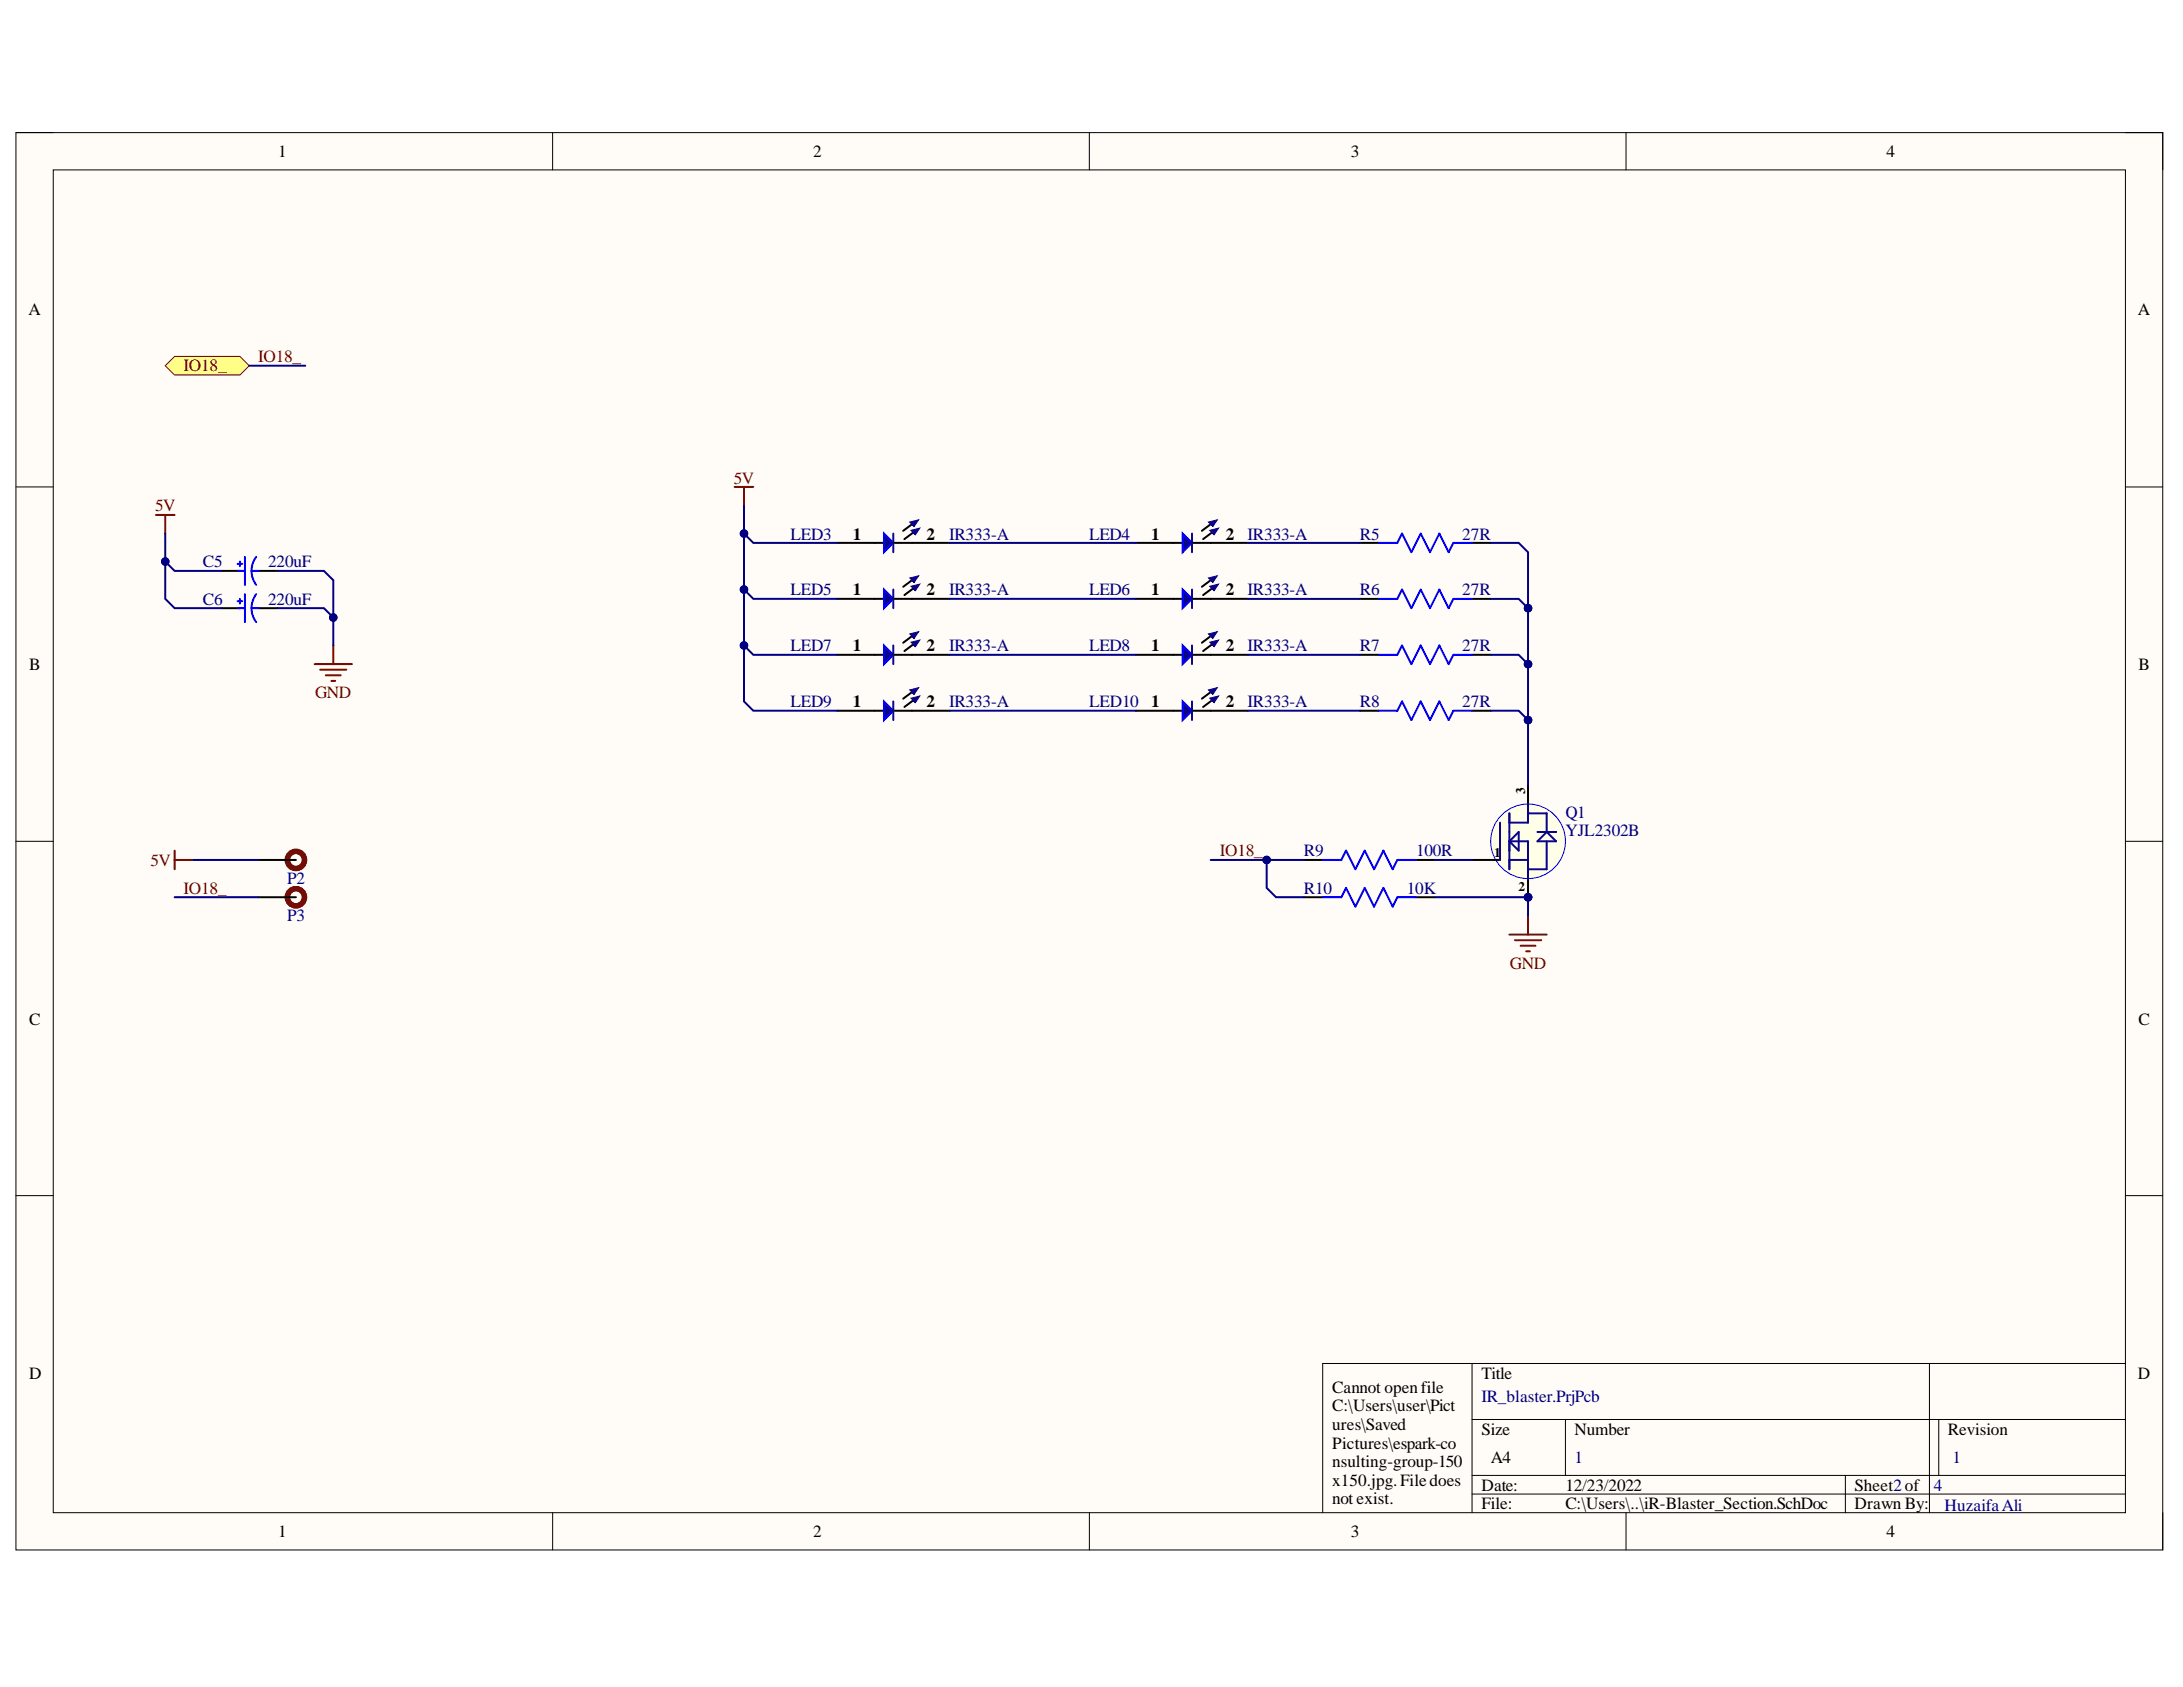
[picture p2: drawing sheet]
<svg xmlns="http://www.w3.org/2000/svg" width="279mm" height="216mm" viewBox="0 0 279 216" stroke-linecap="round" stroke-linejoin="round" font-family="sans-serif">
<defs><g id="words">
<g font-size="2.2">
<text x="35.6" y="20.1">1</text>
<text x="104.1" y="20.1">2</text>
<text x="172.9" y="20.1">3</text>
<text x="241.4" y="20.1">4</text>
<text x="3.6" y="40.4">A</text>
<text x="273.6" y="40.4">A</text>
<text x="109.1" y="69.1">1</text>
<text x="118.6" y="69.1">2</text>
<text x="147.3" y="69.1">1</text>
<text x="156.9" y="69.1">2</text>
<text x="109.1" y="76.2">1</text>
<text x="118.6" y="76.2">2</text>
<text x="147.3" y="76.2">1</text>
<text x="156.9" y="76.2">2</text>
<text x="109.1" y="83.3">1</text>
<text x="118.6" y="83.3">2</text>
<text x="147.3" y="83.3">1</text>
<text x="156.9" y="83.3">2</text>
<text x="3.7" y="85.7">B</text>
<text x="273.7" y="85.7">B</text>
<text x="109.1" y="90.5">1</text>
<text x="118.6" y="90.5">2</text>
<text x="147.3" y="90.5">1</text>
<text x="156.9" y="90.5">2</text>
<text x="3.7" y="131.1">C</text>
<text x="273.7" y="131.1">C</text>
<text x="3.7" y="176.5">D</text>
<text x="170.5" y="178.3">Cannot openfile</text>
<text x="189.6" y="176.5">Title</text>
<text x="273.6" y="176.5">D</text>
<text x="170.5" y="180.6">C:\Users\user\Pict</text>
<text x="170.5" y="183">ures\Saved</text>
<text x="170.5" y="185.4">Pictures\espark-co</text>
<text x="189.6" y="183.6">Size</text>
<text x="201.5" y="183.6">Number</text>
<text x="249.3" y="183.6">Revision</text>
<text x="170.5" y="187.8">nsulting-group-150</text>
<text x="170.5" y="190.2">x150.jpg.Filedoes</text>
<text x="189.6" y="190.8">Date:</text>
<text x="190.8" y="187.2">A4</text>
<text x="200.3" y="190.8">12/23/2022</text>
<text x="237.4" y="190.8">Sheet2of</text>
<text x="35.6" y="196.8">1</text>
<text x="104.1" y="196.8">2</text>
<text x="170.5" y="192.5">not exist.</text>
<text x="172.9" y="196.8">3</text>
<text x="189.6" y="193.1">File:</text>
<text x="200.3" y="193.1">C:\Users\..\iR-Blaster_Section.SchDoc</text>
<text x="237.4" y="193.1">Drawn By:</text>
<text x="241.4" y="196.8">4</text>
</g>
<g font-size="2.2" fill="#800000">
<text x="23.5" y="47.5">IO18_</text>
<text x="33.1" y="46.4">IO18_</text>
<text x="19.9" y="65.4">5V</text>
<text x="93.9" y="61.9">5V</text>
<text x="40.3" y="89.3">GND</text>
<text x="19.3" y="110.8">5V</text>
<text x="156.1" y="109.6">IO18_</text>
<text x="23.5" y="114.4">IO18_</text>
<text x="193.2" y="124">GND</text>
</g>
<g font-size="2.2" fill="#000080">
<text x="101.2" y="69.1">LED3</text>
<text x="121.5" y="69.1">IR333-A</text>
<text x="139.4" y="69.1">LED4</text>
<text x="159.7" y="69.1">IR333-A</text>
<text x="174.1" y="69.1">R5</text>
<text x="187.2" y="69.1">27R</text>
<text x="26" y="72.6">C5</text>
<text x="26" y="77.4">C6</text>
<text x="34.3" y="72.6">220uF</text>
<text x="34.3" y="77.4">220uF</text>
<text x="101.2" y="76.2">LED5</text>
<text x="121.5" y="76.2">IR333-A</text>
<text x="139.4" y="76.2">LED6</text>
<text x="159.7" y="76.2">IR333-A</text>
<text x="174.1" y="76.2">R6</text>
<text x="187.2" y="76.2">27R</text>
<text x="101.2" y="83.3">LED7</text>
<text x="121.5" y="83.3">IR333-A</text>
<text x="139.4" y="83.3">LED8</text>
<text x="159.7" y="83.3">IR333-A</text>
<text x="174.1" y="83.3">R7</text>
<text x="187.2" y="83.3">27R</text>
<text x="101.2" y="90.5">LED9</text>
<text x="121.5" y="90.5">IR333-A</text>
<text x="139.4" y="90.5">LED10</text>
<text x="159.7" y="90.5">IR333-A</text>
<text x="174.1" y="90.5">R8</text>
<text x="187.2" y="90.5">27R</text>
<text x="200.3" y="104.6">Q1</text>
<text x="200.3" y="107">YJL2302B</text>
<text x="36.8" y="113.1">P2</text>
<text x="166.9" y="109.6">R9</text>
<text x="181.2" y="109.6">100R</text>
<text x="36.8" y="117.9">P3</text>
<text x="166.9" y="114.4">R10</text>
<text x="180.1" y="114.4">10K</text>
<text x="189.6" y="179.4">IR_blaster.PrjPcb</text>
<text x="201.5" y="187.2">1</text>
<text x="247.5" y="190.8">4</text>
<text x="249.9" y="187.2">1</text>
<text x="248.9" y="193.4">Huzaifa Ali</text>
</g>
<g font-size="1.7">
<text x="195.2" y="101.7" transform="rotate(-90 195.2 101.7)">3</text>
<text x="191.2" y="109.7">1</text>
<text x="194.3" y="114">2</text>
</g>
</g></defs>
<path d="M2 17h274.8v181.4h-274.8z" fill-rule="evenodd" fill="#fffcf8"/>
<path d="M2 17h274.8v181.4h-274.8z" fill="none" stroke="#000" stroke-width=".13"/>
<path d="M6.8 21.7h265.2v171.9h-265.2z" fill-rule="evenodd" fill="#fffcf8"/>
<g fill="none" stroke="#000" stroke-width=".13">
<path d="M2 17h4.8M70.7 17v4.7M139.4 17v4.7M208.1 17v4.7M272 17h4.8v4.7M6.8 21.7h265.2v171.9h-265.2zM2 62.3h4.8M272 62.3h4.8M2 107.7h4.8M272 107.7h4.8M2 153h4.8M272 153h4.8"/>
<path d="M188.4 174.5v19.1M246.9 174.5v19.1M272 174.5h-102.7v19.1M70.7 193.6v4.8M139.4 193.6v4.8M188.4 181.7h83.6M188.4 188.8h83.6M188.4 191.2h83.6M200.4 181.7v7.1M208.1 193.6v4.8M236.2 188.8v4.8M248.1 181.7v7.1"/>
<path d="M276.8 193.6v4.8"/>
</g>
<path d="M107.2 69.5h5.9M116.7 69.5h4.8" fill="none" stroke="#000" stroke-width=".25"/>
<path d="M113.1 68.3l1.2 1.2-1.2 1.2z" fill="#0c0087"/>
<path d="M113.1 68.3l1.2 1.2-1.2 1.2z" fill="none" stroke="#00f" stroke-width=".25"/>
<path d="M114.3 69.5h2.4M116.7 67.1l-1.1 .8" fill="none" stroke="#000" stroke-width=".25"/>
<path d="M116.4 66.8l1.2-.3-.6 .9z" fill-rule="evenodd" fill="#0c0087"/>
<path d="M116.4 66.8l1.2-.3-.6 .9z" fill="none" stroke="#0c0087" stroke-width=".13"/>
<path d="M116.9 68.2l-1.1 .8" fill="none" stroke="#000" stroke-width=".25"/>
<path d="M116.6 67.9l1.1-.3-.5 .8z" fill-rule="evenodd" fill="#0c0087"/>
<path d="M116.6 67.9l1.1-.3-.5 .8z" fill="none" stroke="#0c0087" stroke-width=".13"/>
<path d="M114.3 68.3v2.4" fill="none" stroke="#11037f" stroke-width=".25"/>
<path d="M145.4 69.5h6M155 69.5h4.7" fill="none" stroke="#000" stroke-width=".25"/>
<path d="M151.4 68.3l1.2 1.2-1.2 1.2z" fill="#0c0087"/>
<path d="M151.4 68.3l1.2 1.2-1.2 1.2z" fill="none" stroke="#00f" stroke-width=".25"/>
<path d="M152.6 69.5h2.4M155 67.1l-1.2 .8" fill="none" stroke="#000" stroke-width=".25"/>
<path d="M154.7 66.8l1.1-.3-.6 .9z" fill-rule="evenodd" fill="#0c0087"/>
<path d="M154.7 66.8l1.1-.3-.6 .9z" fill="none" stroke="#0c0087" stroke-width=".13"/>
<path d="M155.1 68.2l-1.1 .8" fill="none" stroke="#000" stroke-width=".25"/>
<path d="M154.8 67.9l1.2-.3-.6 .8z" fill-rule="evenodd" fill="#0c0087"/>
<path d="M154.8 67.9l1.2-.3-.6 .8z" fill="none" stroke="#0c0087" stroke-width=".13"/>
<path d="M152.6 68.3v2.4" fill="none" stroke="#11037f" stroke-width=".25"/>
<circle cx="195.6" cy="114.8" r=".48" fill="#000080"/>
<circle cx="195.6" cy="114.8" r=".48" fill="none" stroke="#000080" stroke-width=".13"/>
<circle cx="195.6" cy="107.7" r="4.8" fill="#ffffe8"/>
<circle cx="195.6" cy="107.7" r="4.8" fill="none" stroke="#00f" stroke-width=".13"/>
<path d="M195.6 100.5v2.4M195.6 112.4v2.4" fill="none" stroke="#000" stroke-width=".25"/>
<circle cx="195.6" cy="114.8" r=".48" fill="#000080"/>
<circle cx="195.6" cy="114.8" r=".48" fill="none" stroke="#000080" stroke-width=".13"/>
<path d="M107.2 76.6h5.9M116.7 76.6h4.8M166.9 110.1h2.4M181.2 110.1h2.4M188.4 110.1h3.6" fill="none" stroke="#000" stroke-width=".25"/>
<path d="M192 105.3v4.8M193.2 107.7h2.4v4.7M193.2 104.1v7.1M193.2 110.1h2.4M193.2 107.7l1.2-1.2v2.4zM195.6 102.9v2.4h-2.4M195.6 104.1h2.4v2.4M196.8 107.7l1.2-1.2 1.2 1.2zM196.8 106.5h2.4M198 107.7v3.5h-2.4" fill="none" stroke="#0c0087" stroke-width=".25"/>
<path d="M169.3 110.1h2.4l.6-1.2 1.2 2.3 1.2-2.3 1.2 2.3 1.2-2.3 1.2 2.3 .5-1.1h2.4" fill="none" stroke="#00f" stroke-width=".25"/>
<path d="M113.1 75.4l1.2 1.2-1.2 1.2z" fill="#0c0087"/>
<path d="M113.1 75.4l1.2 1.2-1.2 1.2z" fill="none" stroke="#00f" stroke-width=".25"/>
<path d="M114.3 76.6h2.4M116.7 74.3l-1.1 .8" fill="none" stroke="#000" stroke-width=".25"/>
<path d="M116.4 74l1.2-.3-.6 .8z" fill-rule="evenodd" fill="#0c0087"/>
<path d="M116.4 74l1.2-.3-.6 .8z" fill="none" stroke="#0c0087" stroke-width=".13"/>
<path d="M116.9 75.3l-1.1 .9" fill="none" stroke="#000" stroke-width=".25"/>
<path d="M116.6 75l1.1-.2-.5 .8z" fill-rule="evenodd" fill="#0c0087"/>
<path d="M116.6 75l1.1-.2-.5 .8z" fill="none" stroke="#0c0087" stroke-width=".13"/>
<path d="M114.3 75.4v2.4" fill="none" stroke="#11037f" stroke-width=".25"/>
<path d="M145.4 76.6h6M155 76.6h4.7" fill="none" stroke="#000" stroke-width=".25"/>
<path d="M151.4 75.4l1.2 1.2-1.2 1.2z" fill="#0c0087"/>
<path d="M151.4 75.4l1.2 1.2-1.2 1.2z" fill="none" stroke="#00f" stroke-width=".25"/>
<path d="M152.6 76.6h2.4M155 74.3l-1.2 .8" fill="none" stroke="#000" stroke-width=".25"/>
<path d="M154.7 74l1.1-.3-.6 .8z" fill-rule="evenodd" fill="#0c0087"/>
<path d="M154.7 74l1.1-.3-.6 .8z" fill="none" stroke="#0c0087" stroke-width=".13"/>
<path d="M155.1 75.3l-1.1 .9" fill="none" stroke="#000" stroke-width=".25"/>
<path d="M154.8 75l1.2-.2-.6 .8z" fill-rule="evenodd" fill="#0c0087"/>
<path d="M154.8 75l1.2-.2-.6 .8z" fill="none" stroke="#0c0087" stroke-width=".13"/>
<path d="M152.6 75.4v2.4" fill="none" stroke="#11037f" stroke-width=".25"/>
<path d="M107.2 83.8h5.9M116.7 83.8h4.8" fill="none" stroke="#000" stroke-width=".25"/>
<path d="M113.1 82.6l1.2 1.2-1.2 1.2z" fill="#0c0087"/>
<path d="M113.1 82.6l1.2 1.2-1.2 1.2z" fill="none" stroke="#00f" stroke-width=".25"/>
<path d="M114.3 83.8h2.4M116.7 81.4l-1.1 .9" fill="none" stroke="#000" stroke-width=".25"/>
<path d="M116.4 81.1l1.2-.3-.6 .9z" fill-rule="evenodd" fill="#0c0087"/>
<path d="M116.4 81.1l1.2-.3-.6 .9z" fill="none" stroke="#0c0087" stroke-width=".13"/>
<path d="M116.9 82.5l-1.1 .8" fill="none" stroke="#000" stroke-width=".25"/>
<path d="M116.6 82.2l1.1-.3-.5 .9z" fill-rule="evenodd" fill="#0c0087"/>
<path d="M116.6 82.2l1.1-.3-.5 .9z" fill="none" stroke="#0c0087" stroke-width=".13"/>
<path d="M114.3 82.6v2.4" fill="none" stroke="#11037f" stroke-width=".25"/>
<path d="M145.4 83.8h6M155 83.8h4.7" fill="none" stroke="#000" stroke-width=".25"/>
<path d="M151.4 82.6l1.2 1.2-1.2 1.2z" fill="#0c0087"/>
<path d="M151.4 82.6l1.2 1.2-1.2 1.2z" fill="none" stroke="#00f" stroke-width=".25"/>
<path d="M152.6 83.8h2.4M155 81.4l-1.2 .9" fill="none" stroke="#000" stroke-width=".25"/>
<path d="M154.7 81.1l1.1-.3-.6 .9z" fill-rule="evenodd" fill="#0c0087"/>
<path d="M154.7 81.1l1.1-.3-.6 .9z" fill="none" stroke="#0c0087" stroke-width=".13"/>
<path d="M155.1 82.5l-1.1 .8" fill="none" stroke="#000" stroke-width=".25"/>
<path d="M154.8 82.2l1.2-.3-.6 .9z" fill-rule="evenodd" fill="#0c0087"/>
<path d="M154.8 82.2l1.2-.3-.6 .9z" fill="none" stroke="#0c0087" stroke-width=".13"/>
<path d="M152.6 82.6v2.4" fill="none" stroke="#11037f" stroke-width=".25"/>
<path d="M107.2 91h5.9M116.7 91h4.8" fill="none" stroke="#000" stroke-width=".25"/>
<path d="M113.1 89.8l1.2 1.2-1.2 1.2z" fill="#0c0087"/>
<path d="M113.1 89.8l1.2 1.2-1.2 1.2z" fill="none" stroke="#00f" stroke-width=".25"/>
<path d="M114.3 91h2.4M116.7 88.6l-1.1 .8" fill="none" stroke="#000" stroke-width=".25"/>
<path d="M116.4 88.3l1.2-.3-.6 .9z" fill-rule="evenodd" fill="#0c0087"/>
<path d="M116.4 88.3l1.2-.3-.6 .9z" fill="none" stroke="#0c0087" stroke-width=".13"/>
<path d="M116.9 89.6l-1.1 .9" fill="none" stroke="#000" stroke-width=".25"/>
<path d="M116.6 89.4l1.1-.3-.5 .8z" fill-rule="evenodd" fill="#0c0087"/>
<path d="M116.6 89.4l1.1-.3-.5 .8z" fill="none" stroke="#0c0087" stroke-width=".13"/>
<path d="M114.3 89.8v2.4" fill="none" stroke="#11037f" stroke-width=".25"/>
<path d="M145.4 91h6M155 91h4.7" fill="none" stroke="#000" stroke-width=".25"/>
<path d="M151.4 89.8l1.2 1.2-1.2 1.2z" fill="#0c0087"/>
<path d="M151.4 89.8l1.2 1.2-1.2 1.2z" fill="none" stroke="#00f" stroke-width=".25"/>
<path d="M152.6 91h2.4M155 88.6l-1.2 .8" fill="none" stroke="#000" stroke-width=".25"/>
<path d="M154.7 88.3l1.1-.3-.6 .9z" fill-rule="evenodd" fill="#0c0087"/>
<path d="M154.7 88.3l1.1-.3-.6 .9z" fill="none" stroke="#0c0087" stroke-width=".13"/>
<path d="M155.1 89.6l-1.1 .9" fill="none" stroke="#000" stroke-width=".25"/>
<path d="M154.8 89.4l1.2-.3-.6 .8z" fill-rule="evenodd" fill="#0c0087"/>
<path d="M154.8 89.4l1.2-.3-.6 .8z" fill="none" stroke="#0c0087" stroke-width=".13"/>
<path d="M152.6 89.8v2.4" fill="none" stroke="#11037f" stroke-width=".25"/>
<g fill="none" stroke="#800000" stroke-width=".25">
<path d="M20 65.9h2.3M21.1 65.9v2.4M94 62.3h2.4M95.2 62.3v2.4M40.3 85h4.7M41 85.7h3.3M41.7 86.4h1.9M42.4 87.1h.5M42.7 82.6v2.4M22.3 108.9v2.3M22.3 110.1h2.4M193.2 119.6h4.8"/>
<path d="M195.6 117.2v2.4M193.9 120.3h3.4M194.6 121h1.9M195.3 121.8h.5"/>
</g>
<path d="M28.3 73.1h2.4M28.3 77.8h2.4M33.1 73.1h2.4M33.1 77.8h2.4M33.1 110.1h4.8M33.1 114.8h4.8M166.9 114.8h2.4M181.2 114.8h2.4" fill="none" stroke="#000" stroke-width=".25"/>
<g fill="none" stroke="#00f" stroke-width=".25">
<path d="M30.4 72.2h.6M30.4 76.9h.6M30.5 73.1h.9M30.5 77.8h.9M30.7 71.9v.6M30.7 76.6v.6M31.4 71.3v3.6M31.4 76v3.6M32.2 73.1h.9M32.2 77.8h.9M32.8 71.3a2.98 2.98 0 0 0 0 3.6M32.8 76a2.97 2.97 0 0 0 0 3.6"/>
<path d="M169.3 114.8h2.4l.6-1.2 1.2 2.4 1.2-2.4 1.2 2.4 1.2-2.4 1.2 2.4 .5-1.2h2.4"/>
</g>
<g fill="none" stroke="#5b0f00" stroke-width=".68">
<circle cx="37.9" cy="114.8" r="1.1"/>
<circle cx="37.9" cy="110.1" r="1.1"/>
</g>
<path d="M21.1 46.8l1.2-1.2h8.4l1.2 1.2-1.2 1.2h-8.4z" fill-rule="evenodd" fill="#ffff80"/>
<path d="M21.1 46.8l1.2-1.2h8.4l1.2 1.2-1.2 1.2h-8.4z" fill="none" stroke="#800000" stroke-width=".13"/>
<path d="M174.1 69.5h2.4M174.1 76.6h2.4M188.4 69.5h2.4M188.4 76.6h2.4M174.1 83.8h2.4M174.1 91h2.4M188.4 83.8h2.4M188.4 91h2.4" fill="none" stroke="#000" stroke-width=".25"/>
<path d="M176.5 69.5h2.3l.6-1.2 1.2 2.4 1.2-2.4 1.2 2.4 1.2-2.4 1.2 2.4 .6-1.2h2.4M176.5 76.6h2.3l.6-1.1 1.2 2.3 1.2-2.3 1.2 2.3 1.2-2.3 1.2 2.3 .6-1.2h2.4M176.5 83.8h2.3l.6-1.2 1.2 2.4 1.2-2.4 1.2 2.4 1.2-2.4 1.2 2.4 .6-1.2h2.4M176.5 91h2.3l.6-1.2 1.2 2.4 1.2-2.4 1.2 2.4 1.2-2.4 1.2 2.4 .6-1.2h2.4" fill="none" stroke="#00f" stroke-width=".25"/>
<path d="M121.5 69.5h23.9M121.5 76.6h23.9M95.2 82.6l1.2 1.2h10.8M121.5 83.8h23.9M121.5 91h23.9" fill="none" stroke="#000080" stroke-width=".25"/>
<circle cx="95.2" cy="82.6" r=".48" fill="#000080"/>
<circle cx="95.2" cy="82.6" r=".48" fill="none" stroke="#000080" stroke-width=".13"/>
<path d="M95.2 75.4l1.2 1.2h10.8" fill="none" stroke="#000080" stroke-width=".25"/>
<circle cx="95.2" cy="75.4" r=".48" fill="#000080"/>
<circle cx="95.2" cy="75.4" r=".48" fill="none" stroke="#000080" stroke-width=".13"/>
<path d="M95.2 68.3l1.2 1.2h10.8" fill="none" stroke="#000080" stroke-width=".25"/>
<circle cx="95.2" cy="68.3" r=".48" fill="#000080"/>
<circle cx="95.2" cy="68.3" r=".48" fill="none" stroke="#000080" stroke-width=".13"/>
<path d="M95.2 64.7v25.1l1.2 1.2h10.8" fill="none" stroke="#000080" stroke-width=".25"/>
<circle cx="95.2" cy="82.6" r=".48" fill="#000080"/>
<circle cx="95.2" cy="82.6" r=".48" fill="none" stroke="#000080" stroke-width=".13"/>
<circle cx="95.2" cy="75.4" r=".48" fill="#000080"/>
<circle cx="95.2" cy="75.4" r=".48" fill="none" stroke="#000080" stroke-width=".13"/>
<circle cx="95.2" cy="68.3" r=".48" fill="#000080"/>
<circle cx="95.2" cy="68.3" r=".48" fill="none" stroke="#000080" stroke-width=".13"/>
<path d="M21.1 68.3v8.3l1.2 1.2h6M159.7 69.5h14.4M159.7 76.6h14.4M159.7 83.8h14.4M159.7 91h14.4" fill="none" stroke="#000080" stroke-width=".25"/>
<circle cx="21.2" cy="71.9" r=".48" fill="#000080"/>
<circle cx="21.2" cy="71.9" r=".48" fill="none" stroke="#000080" stroke-width=".13"/>
<path d="M21.1 71.9l1.2 1.2h6" fill="none" stroke="#000080" stroke-width=".25"/>
<circle cx="21.2" cy="71.9" r=".48" fill="#000080"/>
<circle cx="21.2" cy="71.9" r=".48" fill="none" stroke="#000080" stroke-width=".13"/>
<path d="M35.5 73.1h6l1.2 1.2v8.3" fill="none" stroke="#000080" stroke-width=".25"/>
<circle cx="42.7" cy="79" r=".48" fill="#000080"/>
<circle cx="42.7" cy="79" r=".48" fill="none" stroke="#000080" stroke-width=".13"/>
<path d="M35.5 77.8h6l1.2 1.2" fill="none" stroke="#000080" stroke-width=".25"/>
<circle cx="42.7" cy="79" r=".48" fill="#000080"/>
<circle cx="42.7" cy="79" r=".48" fill="none" stroke="#000080" stroke-width=".13"/>
<path d="M24.7 110.1h8.4M166.9 110.1h-4.8v3.5l1.2 1.2h3.6M183.6 110.1h4.8" fill="none" stroke="#000080" stroke-width=".25"/>
<circle cx="162.1" cy="110.1" r=".48" fill="#000080"/>
<circle cx="162.1" cy="110.1" r=".48" fill="none" stroke="#000080" stroke-width=".13"/>
<path d="M155 110.1h7.1" fill="none" stroke="#000080" stroke-width=".25"/>
<circle cx="162.1" cy="110.1" r=".48" fill="#000080"/>
<circle cx="162.1" cy="110.1" r=".48" fill="none" stroke="#000080" stroke-width=".13"/>
<path d="M22.3 114.8h10.8M183.6 114.8h12v2.4" fill="none" stroke="#000080" stroke-width=".25"/>
<circle cx="195.6" cy="114.8" r=".48" fill="#000080"/>
<circle cx="195.6" cy="114.8" r=".48" fill="none" stroke="#000080" stroke-width=".13"/>
<path d="M190.8 69.5h3.6l1.2 1.2v29.8" fill="none" stroke="#000080" stroke-width=".25"/>
<circle cx="195.6" cy="77.8" r=".48" fill="#000080"/>
<circle cx="195.6" cy="77.8" r=".48" fill="none" stroke="#000080" stroke-width=".13"/>
<circle cx="195.6" cy="85" r=".48" fill="#000080"/>
<circle cx="195.6" cy="85" r=".48" fill="none" stroke="#000080" stroke-width=".13"/>
<circle cx="195.6" cy="92.2" r=".48" fill="#000080"/>
<circle cx="195.6" cy="92.2" r=".48" fill="none" stroke="#000080" stroke-width=".13"/>
<path d="M190.8 76.6h3.6l1.2 1.2" fill="none" stroke="#000080" stroke-width=".25"/>
<circle cx="195.6" cy="77.8" r=".48" fill="#000080"/>
<circle cx="195.6" cy="77.8" r=".48" fill="none" stroke="#000080" stroke-width=".13"/>
<path d="M190.8 83.8h3.6l1.2 1.2" fill="none" stroke="#000080" stroke-width=".25"/>
<circle cx="195.6" cy="85" r=".48" fill="#000080"/>
<circle cx="195.6" cy="85" r=".48" fill="none" stroke="#000080" stroke-width=".13"/>
<path d="M190.8 91h3.6l1.2 1.2" fill="none" stroke="#000080" stroke-width=".25"/>
<circle cx="195.6" cy="92.2" r=".48" fill="#000080"/>
<circle cx="195.6" cy="92.2" r=".48" fill="none" stroke="#000080" stroke-width=".13"/>
<path d="M31.9 46.8h7.2" fill="none" stroke="#000080" stroke-width=".25"/>
<use href="#words"/>
</svg>
